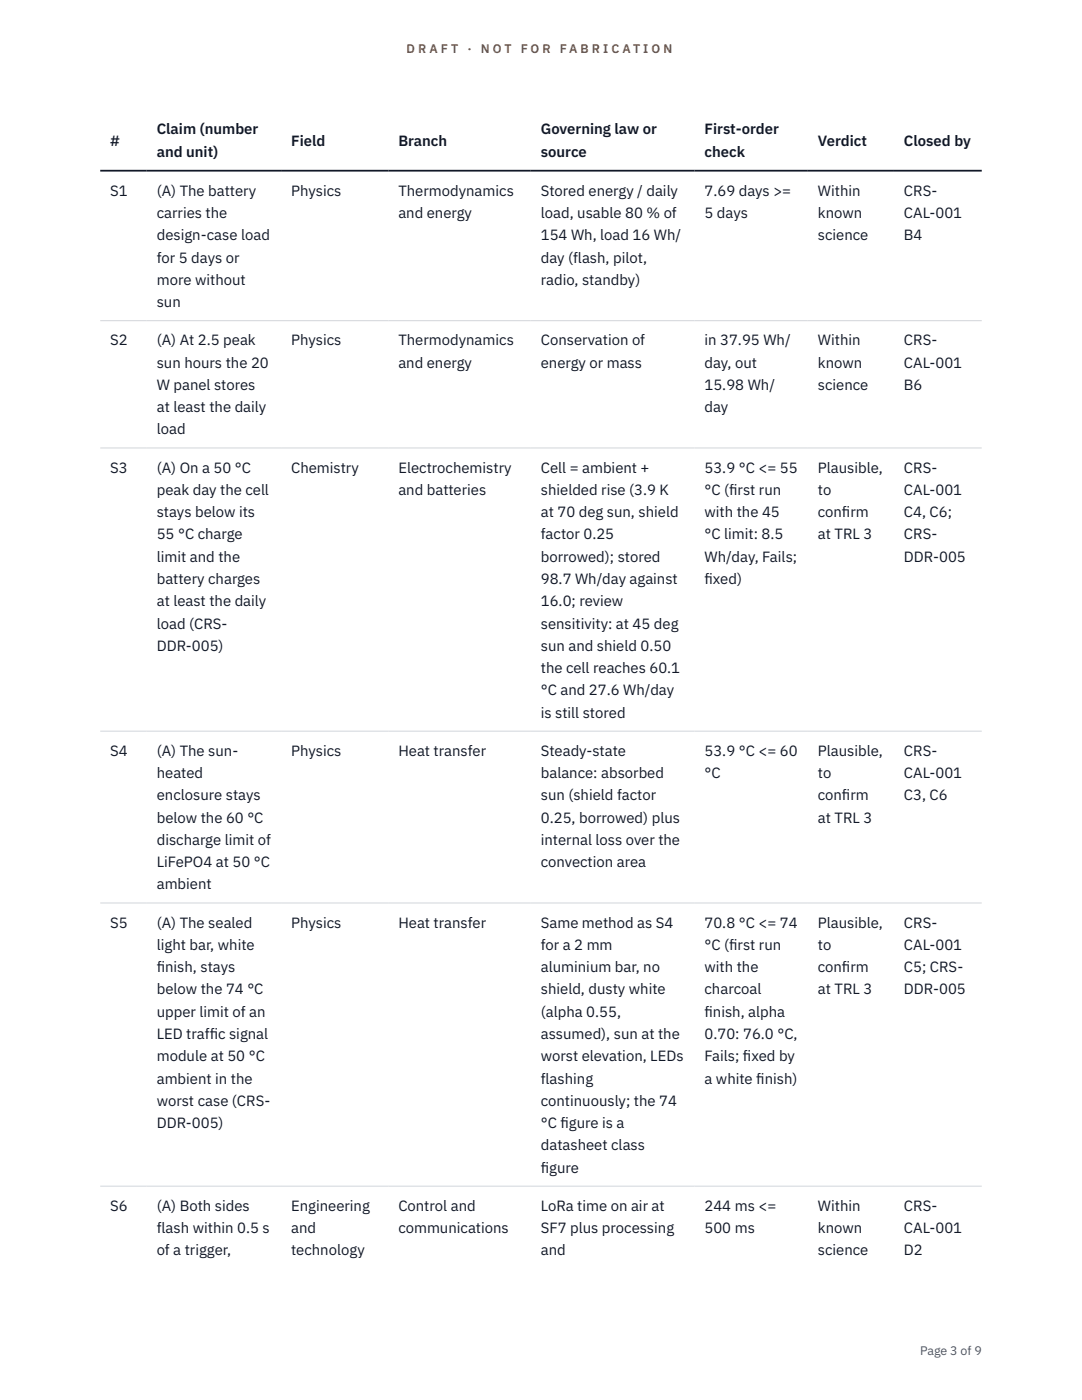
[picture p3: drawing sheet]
<svg xmlns="http://www.w3.org/2000/svg" width="216mm" height="279mm" viewBox="0 0 216 279" stroke-linecap="round" stroke-linejoin="round" font-family="sans-serif">
<defs><g id="words">
<g font-size="3" fill="#111827">
<text x="22" y="29.1">#</text>
<text x="31.3" y="26.8">Claim (number</text>
<text x="58.1" y="29.1">Field</text>
<text x="79.5" y="29.1">Branch</text>
<text x="107.9" y="26.8">Governing law or</text>
<text x="140.6" y="26.8">First-order</text>
<text x="163.2" y="29.1">Verdict</text>
<text x="180.4" y="29.1">Closed by</text>
<text x="31.3" y="31.3">and unit)</text>
<text x="107.9" y="31.3">source</text>
<text x="140.6" y="31.3">check</text>
<text x="22" y="39.1">S1</text>
<text x="31.3" y="39.1">(A) The battery</text>
<text x="58.1" y="39.1">Physics</text>
<text x="79.5" y="39.1">Thermodynamics</text>
<text x="107.9" y="39.1">Stored energy / daily</text>
<text x="140.6" y="39.1">7.69 days &gt;=</text>
<text x="163.2" y="39.1">Within</text>
<text x="180.4" y="39.1">CRS-</text>
<text x="31.3" y="43.5">carries the</text>
<text x="31.3" y="48">design-case load</text>
<text x="79.5" y="43.5">and energy</text>
<text x="107.9" y="43.5">load, usable 80 % of</text>
<text x="107.9" y="48">154 Wh, load 16 Wh/</text>
<text x="140.6" y="43.5">5 days</text>
<text x="163.2" y="43.5">known</text>
<text x="163.2" y="48">science</text>
<text x="180.4" y="43.5">CAL-001</text>
<text x="180.4" y="48">B4</text>
<text x="31.3" y="52.4">for 5 days or</text>
<text x="107.9" y="52.4">day (flash, pilot,</text>
<text x="31.3" y="56.9">more without</text>
<text x="107.9" y="56.9">radio, standby)</text>
<text x="31.3" y="61.3">sun</text>
<text x="22" y="68.9">S2</text>
<text x="31.3" y="68.9">(A) At 2.5 peak</text>
<text x="58.1" y="68.9">Physics</text>
<text x="79.5" y="68.9">Thermodynamics</text>
<text x="107.9" y="68.9">Conservation of</text>
<text x="140.6" y="68.9">in 37.95 Wh/</text>
<text x="163.2" y="68.9">Within</text>
<text x="180.4" y="68.9">CRS-</text>
<text x="31.3" y="73.4">sun hours the 20</text>
<text x="31.3" y="77.8">W panel stores</text>
<text x="79.5" y="73.4">and energy</text>
<text x="107.9" y="73.4">energy or mass</text>
<text x="140.6" y="73.4">day, out</text>
<text x="140.6" y="77.8">15.98 Wh/</text>
<text x="163.2" y="73.4">known</text>
<text x="163.2" y="77.8">science</text>
<text x="180.4" y="73.4">CAL-001</text>
<text x="180.4" y="77.8">B6</text>
<text x="31.3" y="82.3">at least the daily</text>
<text x="140.6" y="82.3">day</text>
<text x="31.3" y="86.7">load</text>
<text x="22" y="94.3">S3</text>
<text x="31.3" y="94.3">(A) On a 50 °C</text>
<text x="58.1" y="94.3">Chemistry</text>
<text x="79.5" y="94.3">Electrochemistry</text>
<text x="107.9" y="94.3">Cell = ambient +</text>
<text x="140.6" y="94.3">53.9 °C &lt;= 55</text>
<text x="163.2" y="94.3">Plausible,</text>
<text x="180.4" y="94.3">CRS-</text>
<text x="31.3" y="98.8">peak day the cell</text>
<text x="79.5" y="98.8">and batteries</text>
<text x="107.9" y="98.8">shielded rise (3.9 K</text>
<text x="140.6" y="98.8">°C (f</text>
<text x="145.5" y="98.8">irst run</text>
<text x="163.2" y="98.8">to</text>
<text x="180.4" y="98.8">CAL-001</text>
<text x="31.3" y="103.2">stays below its</text>
<text x="31.3" y="107.7">55 °C charge</text>
<text x="107.9" y="103.2">at 70 deg sun, shield</text>
<text x="107.9" y="107.7">factor 0.25</text>
<text x="140.6" y="103.2">with the 45</text>
<text x="140.6" y="107.7">°C limit: 8.5</text>
<text x="163.2" y="103.2">conf</text>
<text x="163.2" y="107.7">at TRL 3</text>
<text x="168" y="103.2">irm</text>
<text x="180.4" y="103.2">C4, C6;</text>
<text x="180.4" y="107.7">CRS-</text>
<text x="31.3" y="112.1">limit and the</text>
<text x="107.9" y="112.1">borrowed); stored</text>
<text x="140.6" y="112.1">Wh/day, Fails;</text>
<text x="180.4" y="112.1">DDR-005</text>
<text x="31.3" y="116.5">battery charges</text>
<text x="107.9" y="116.5">98.7 Wh/day against</text>
<text x="140.6" y="116.5">f</text>
<text x="140.6" y="116.5">ixed)</text>
<text x="31.3" y="121">at least the daily</text>
<text x="31.3" y="125.4">load (CRS-</text>
<text x="107.9" y="121">16.0; review</text>
<text x="107.9" y="125.4">sensitivity: at 45 deg</text>
<text x="31.3" y="129.9">DDR-005)</text>
<text x="107.9" y="129.9">sun and shield 0.50</text>
<text x="107.9" y="134.3">the cell reaches 60.1</text>
<text x="107.9" y="138.8">°C and 27.6 Wh/day</text>
<text x="107.9" y="143.2">is still stored</text>
<text x="22" y="150.8">S4</text>
<text x="31.3" y="150.8">(A) The sun-</text>
<text x="31.3" y="155.3">heated</text>
<text x="58.1" y="150.8">Physics</text>
<text x="79.5" y="150.8">Heat transfer</text>
<text x="107.9" y="150.8">Steady-state</text>
<text x="107.9" y="155.3">balance: absorbed</text>
<text x="140.6" y="150.8">53.9 °C &lt;= 60</text>
<text x="140.6" y="155.3">°C</text>
<text x="163.2" y="150.8">Plausible,</text>
<text x="163.2" y="155.3">to</text>
<text x="180.4" y="150.8">CRS-</text>
<text x="180.4" y="155.3">CAL-001</text>
<text x="31.3" y="159.7">enclosure stays</text>
<text x="107.9" y="159.7">sun (shield factor</text>
<text x="163.2" y="159.7">conf</text>
<text x="168" y="159.7">irm</text>
<text x="180.4" y="159.7">C3, C6</text>
<text x="31.3" y="164.2">below the 60 °C</text>
<text x="107.9" y="164.2">0.25, borrowed) plus</text>
<text x="163.2" y="164.2">at TRL 3</text>
<text x="31.3" y="168.6">discharge limit of</text>
<text x="31.3" y="173.1">LiFePO4 at 50 °C</text>
<text x="107.9" y="168.6">internal loss over the</text>
<text x="107.9" y="173.1">convection area</text>
<text x="31.3" y="177.5">ambient</text>
<text x="22" y="185.1">S5</text>
<text x="31.3" y="185.1">(A) The sealed</text>
<text x="58.1" y="185.1">Physics</text>
<text x="79.5" y="185.1">Heat transfer</text>
<text x="107.9" y="185.1">Same method as S4</text>
<text x="140.6" y="185.1">70.8 °C &lt;= 74</text>
<text x="163.2" y="185.1">Plausible,</text>
<text x="180.4" y="185.1">CRS-</text>
<text x="31.3" y="189.6">light bar, white</text>
<text x="107.9" y="189.6">for a 2 mm</text>
<text x="140.6" y="189.6">°C (f</text>
<text x="145.5" y="189.6">irst run</text>
<text x="163.2" y="189.6">to</text>
<text x="180.4" y="189.6">CAL-001</text>
<text x="31.3" y="194">f</text>
<text x="31.3" y="194">inish, stays</text>
<text x="107.9" y="194">aluminium bar, no</text>
<text x="140.6" y="194">with the</text>
<text x="163.2" y="194">conf</text>
<text x="168" y="194">irm</text>
<text x="180.4" y="194">C5; CRS-</text>
<text x="31.3" y="198.5">below the 74 °C</text>
<text x="31.3" y="202.9">upper limit of an</text>
<text x="107.9" y="198.5">shield, dusty white</text>
<text x="107.9" y="202.9">(alpha 0.55,</text>
<text x="140.6" y="198.5">charcoal</text>
<text x="140.6" y="202.9">f</text>
<text x="140.6" y="202.9">inish, alpha</text>
<text x="163.2" y="198.5">at TRL 3</text>
<text x="180.4" y="198.5">DDR-005</text>
<text x="31.3" y="207.4">LED traff</text>
<text x="41.8" y="207.4">ic signal</text>
<text x="107.9" y="207.4">assumed), sun at the</text>
<text x="140.6" y="207.4">0.70: 76.0 °C,</text>
<text x="31.3" y="211.8">module at 50 °C</text>
<text x="107.9" y="211.8">worst elevation, LEDs</text>
<text x="140.6" y="211.8">Fails; f</text>
<text x="148.3" y="211.8">ixed by</text>
<text x="31.3" y="216.2">ambient in the</text>
<text x="31.3" y="220.7">worst case (CRS-</text>
<text x="107.9" y="216.2">flashing</text>
<text x="107.9" y="220.7">continuously; the 74</text>
<text x="140.6" y="216.2">a white f</text>
<text x="150.9" y="216.2">inish)</text>
<text x="31.3" y="225.1">DDR-005)</text>
<text x="107.9" y="225.1">°C f</text>
<text x="111.8" y="225.1">igure is a</text>
<text x="107.9" y="229.6">datasheet class</text>
<text x="107.9" y="234">f</text>
<text x="107.9" y="234">igure</text>
<text x="22" y="241.6">S6</text>
<text x="31.3" y="241.6">(A) Both sides</text>
<text x="58.1" y="241.6">Engineering</text>
<text x="79.5" y="241.6">Control and</text>
<text x="107.9" y="241.6">LoRa time on air at</text>
<text x="140.6" y="241.6">244 ms &lt;=</text>
<text x="163.2" y="241.6">Within</text>
<text x="180.4" y="241.6">CRS-</text>
<text x="31.3" y="246.1">flash within 0.5 s</text>
<text x="31.3" y="250.5">of a trigger,</text>
<text x="58.1" y="246.1">and</text>
<text x="58.1" y="250.5">technology</text>
<text x="79.5" y="246.1">communications</text>
<text x="107.9" y="246.1">SF7 plus processing</text>
<text x="107.9" y="250.5">and</text>
<text x="140.6" y="246.1">500 ms</text>
<text x="163.2" y="246.1">known</text>
<text x="163.2" y="250.5">science</text>
<text x="180.4" y="246.1">CAL-001</text>
<text x="180.4" y="250.5">D2</text>
</g>
<g font-size="2.5" fill="#b45309">
<text x="81.1" y="10.5">D R A F T</text>
<text x="93.3" y="10.5">·</text>
<text x="95.9" y="10.5">N O T</text>
<text x="103.9" y="10.5">F O R</text>
<text x="111.7" y="10.5">F A B R I C A T I O N</text>
</g>
<text font-size="2.5" fill="#4b5563" x="183.6" y="270.3">Page 3 of 9</text>
</g></defs>
<path d="M20 64h175.9M20 89.4h175.9M20 145.9h175.9M20 180.2h175.9M20 236.7h175.9" fill="none" stroke="#d1d5db" stroke-width=".2"/>
<path d="M20 34.1h175.9" fill="none" stroke="#111827" stroke-width=".35"/>
<use href="#words"/>
</svg>
